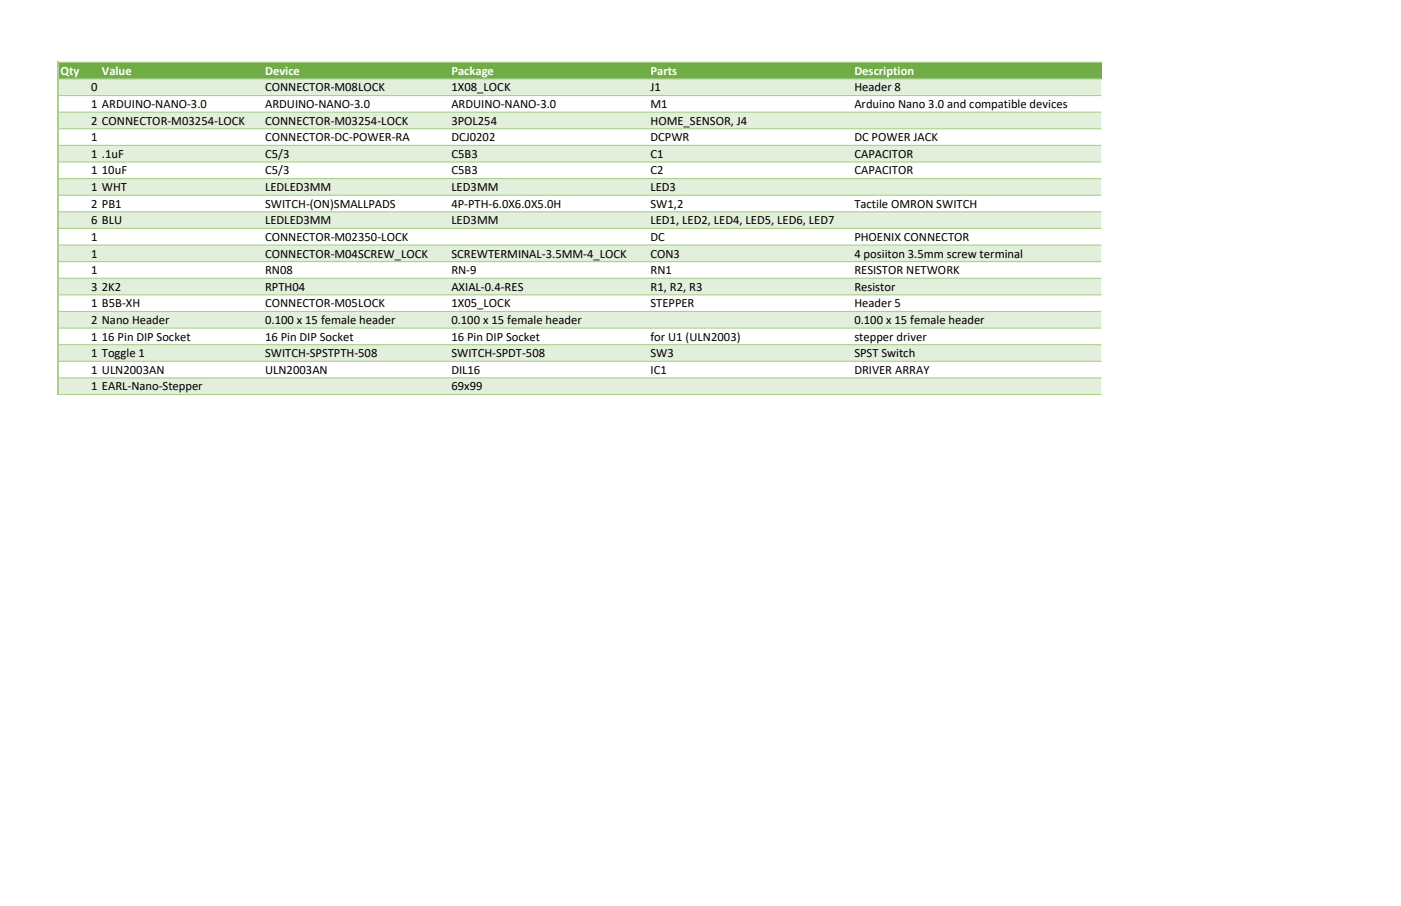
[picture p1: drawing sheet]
<svg xmlns="http://www.w3.org/2000/svg" width="432mm" height="279mm" viewBox="0 0 432 279" stroke-linecap="round" stroke-linejoin="round" font-family="sans-serif">
<defs><g id="words">
<g font-size="3.9" fill="#fff">
<text x="18.6" y="23.1">Qty</text>
<text x="31.4" y="23.1">Value</text>
<text x="81.7" y="23.1">Device</text>
<text x="139.1" y="23.1">Package</text>
<text x="200.5" y="23.1">Parts</text>
<text x="263.3" y="23.1">Description</text>
</g>
<g font-size="3.9">
<text x="28.1" y="28.2">0</text>
<text x="81.7" y="28.2">CONNECTOR-M08LOCK</text>
<text x="139.1" y="28.2">1X08_LOCK</text>
<text x="200.5" y="28.2">J1</text>
<text x="263.3" y="28.2">Header 8</text>
<text x="28.1" y="33.3">1 ARDUINO-NANO-3.0</text>
<text x="81.7" y="33.3">ARDUINO-NANO-3.0</text>
<text x="139.1" y="33.3">ARDUINO-NANO-3.0</text>
<text x="200.5" y="33.3">M1</text>
<text x="263.3" y="33.3">Arduino Nano 3.0 and compatible devices</text>
<text x="28.1" y="38.4">2 CONNECTOR-M03254-LOCK</text>
<text x="81.7" y="38.4">CONNECTOR-M03254-LOCK</text>
<text x="139.1" y="38.4">3POL254</text>
<text x="200.5" y="38.4">HOME_SENSOR, J4</text>
<text x="28.1" y="43.6">1</text>
<text x="81.7" y="43.6">CONNECTOR-DC-POWER-RA</text>
<text x="139.1" y="43.6">DCJ0202</text>
<text x="200.5" y="43.6">DCPWR</text>
<text x="263.3" y="43.6">DC POWER JACK</text>
<text x="28.1" y="48.7">1 .1uF</text>
<text x="28.1" y="53.8">1</text>
<text x="31.4" y="53.8">10uF</text>
<text x="81.7" y="48.7">C5/3</text>
<text x="81.7" y="53.8">C5/3</text>
<text x="139.1" y="48.7">C5B3</text>
<text x="139.1" y="53.8">C5B3</text>
<text x="200.5" y="48.7">C1</text>
<text x="200.5" y="53.8">C2</text>
<text x="263.3" y="48.7">CAPACITOR</text>
<text x="263.3" y="53.8">CAPACITOR</text>
<text x="28.1" y="58.9">1 WHT</text>
<text x="81.7" y="58.9">LEDLED3MM</text>
<text x="139.1" y="58.9">LED3MM</text>
<text x="200.5" y="58.9">LED3</text>
<text x="28.1" y="64.1">2 PB1</text>
<text x="81.7" y="64.1">SWITCH-(ON)SMALLPADS</text>
<text x="139.1" y="64.1">4P-PTH-6.0X6.0X5.0H</text>
<text x="200.5" y="64.1">SW1,2</text>
<text x="263.3" y="64.1">Tactile OMRON SWITCH</text>
<text x="28.1" y="69.2">6 BLU</text>
<text x="81.7" y="69.2">LEDLED3MM</text>
<text x="139.1" y="69.2">LED3MM</text>
<text x="200.5" y="69.2">LED1, LED2, LED4, LED5, LED6, LED7</text>
<text x="28.1" y="74.3">1</text>
<text x="81.7" y="74.3">CONNECTOR-M02350-LOCK</text>
<text x="200.5" y="74.3">DC</text>
<text x="263.3" y="74.3">PHOENIX CONNECTOR</text>
<text x="28.1" y="79.4">1</text>
<text x="81.7" y="79.4">CONNECTOR-M04SCREW_LOCK</text>
<text x="139.1" y="79.4">SCREWTERMINAL-3.5MM-4_LOCK</text>
<text x="200.5" y="79.4">CON3</text>
<text x="263.3" y="79.4">4 posiiton 3.5mm screw terminal</text>
<text x="28.1" y="84.5">1</text>
<text x="28.1" y="89.7">3</text>
<text x="31.4" y="89.7">2K2</text>
<text x="81.7" y="84.5">RN08</text>
<text x="81.7" y="89.7">RPTH04</text>
<text x="139.1" y="84.5">RN-9</text>
<text x="139.1" y="89.7">AXIAL-0.4-RES</text>
<text x="200.5" y="84.5">RN1</text>
<text x="200.5" y="89.7">R1, R2, R3</text>
<text x="263.3" y="84.5">RESISTOR NETWORK</text>
<text x="263.3" y="89.7">Resistor</text>
<text x="28.1" y="94.8">1 B5B-XH</text>
<text x="81.7" y="94.8">CONNECTOR-M05LOCK</text>
<text x="139.1" y="94.8">1X05_LOCK</text>
<text x="200.5" y="94.8">STEPPER</text>
<text x="263.3" y="94.8">Header 5</text>
<text x="28.1" y="99.9">2 Nano Header</text>
<text x="81.7" y="99.9">0.100 x 15 female header</text>
<text x="139.1" y="99.9">0.100 x 15 female header</text>
<text x="263.3" y="99.9">0.100 x 15 female header</text>
<text x="28.1" y="105">1</text>
<text x="31.4" y="105">16 Pin DIP Socket</text>
<text x="81.7" y="105">16 Pin DIP Socket</text>
<text x="139.1" y="105">16 Pin DIP Socket</text>
<text x="200.5" y="105">for U1 (ULN2003)</text>
<text x="263.3" y="105">stepper driver</text>
<text x="28.1" y="110.2">1 Toggle 1</text>
<text x="81.7" y="110.2">SWITCH-SPSTPTH-508</text>
<text x="139.1" y="110.2">SWITCH-SPDT-508</text>
<text x="200.5" y="110.2">SW3</text>
<text x="263.3" y="110.2">SPST Switch</text>
<text x="28.1" y="115.3">1 ULN2003AN</text>
<text x="81.7" y="115.3">ULN2003AN</text>
<text x="139.1" y="115.3">DIL16</text>
<text x="200.5" y="115.3">IC1</text>
<text x="263.3" y="115.3">DRIVER ARRAY</text>
<text x="28.1" y="120.4">1 EARL-Nano-Stepper</text>
<text x="139.1" y="120.4">69x99</text>
</g>
</g></defs>
<path d="M18.1 19.4h321.3v5h-321.3z" fill="#70ad47"/>
<path d="M18.1 24.3h321.3v5.2h-321.3zM18.1 34.6h321.3v5.2h-321.3zM18.1 44.8h321.3v5.2h-321.3zM18.1 55.1h321.3v5.1h-321.3zM18.1 65.3h321.3v5.2h-321.3zM18.1 75.6h321.3v5.1h-321.3zM18.1 85.8h321.3v5.2h-321.3zM18.1 96.1h321.3v5.1h-321.3zM18.1 106.3h321.3v5.2h-321.3zM18.1 116.5h321.3v5.2h-321.3z" fill-rule="evenodd" fill="#e2efda"/>
<path d="M17.9 19v102.8" fill="none" stroke="#a9d08e" stroke-width=".34"/>
<path d="M18.1 19h321.3v.4h-321.3zM18.1 24.2h321.3v.3h-321.3zM18.1 29.3h321.3v.3h-321.3zM18.1 34.4h321.3v.4h-321.3zM18.1 39.5h321.3v.4h-321.3zM18.1 44.7h321.3v.3h-321.3zM18.1 49.8h321.3v.3h-321.3zM18.1 54.9h321.3v.3h-321.3zM18.1 60h321.3v.4h-321.3zM18.1 65.2h321.3v.3h-321.3zM18.1 70.3h321.3v.3h-321.3zM18.1 75.4h321.3v.3h-321.3zM18.1 80.5h321.3v.4h-321.3zM18.1 85.6h321.3v.4h-321.3zM18.1 90.8h321.3v.3h-321.3zM18.1 95.9h321.3v.3h-321.3zM18.1 101h321.3v.3h-321.3zM18.1 106.1h321.3v.4h-321.3zM18.1 111.3h321.3v.3h-321.3zM18.1 116.4h321.3v.3h-321.3zM18.1 121.5h321.3v.3h-321.3z" fill-rule="evenodd" fill="#a9d08e"/>
<use href="#words"/>
</svg>
